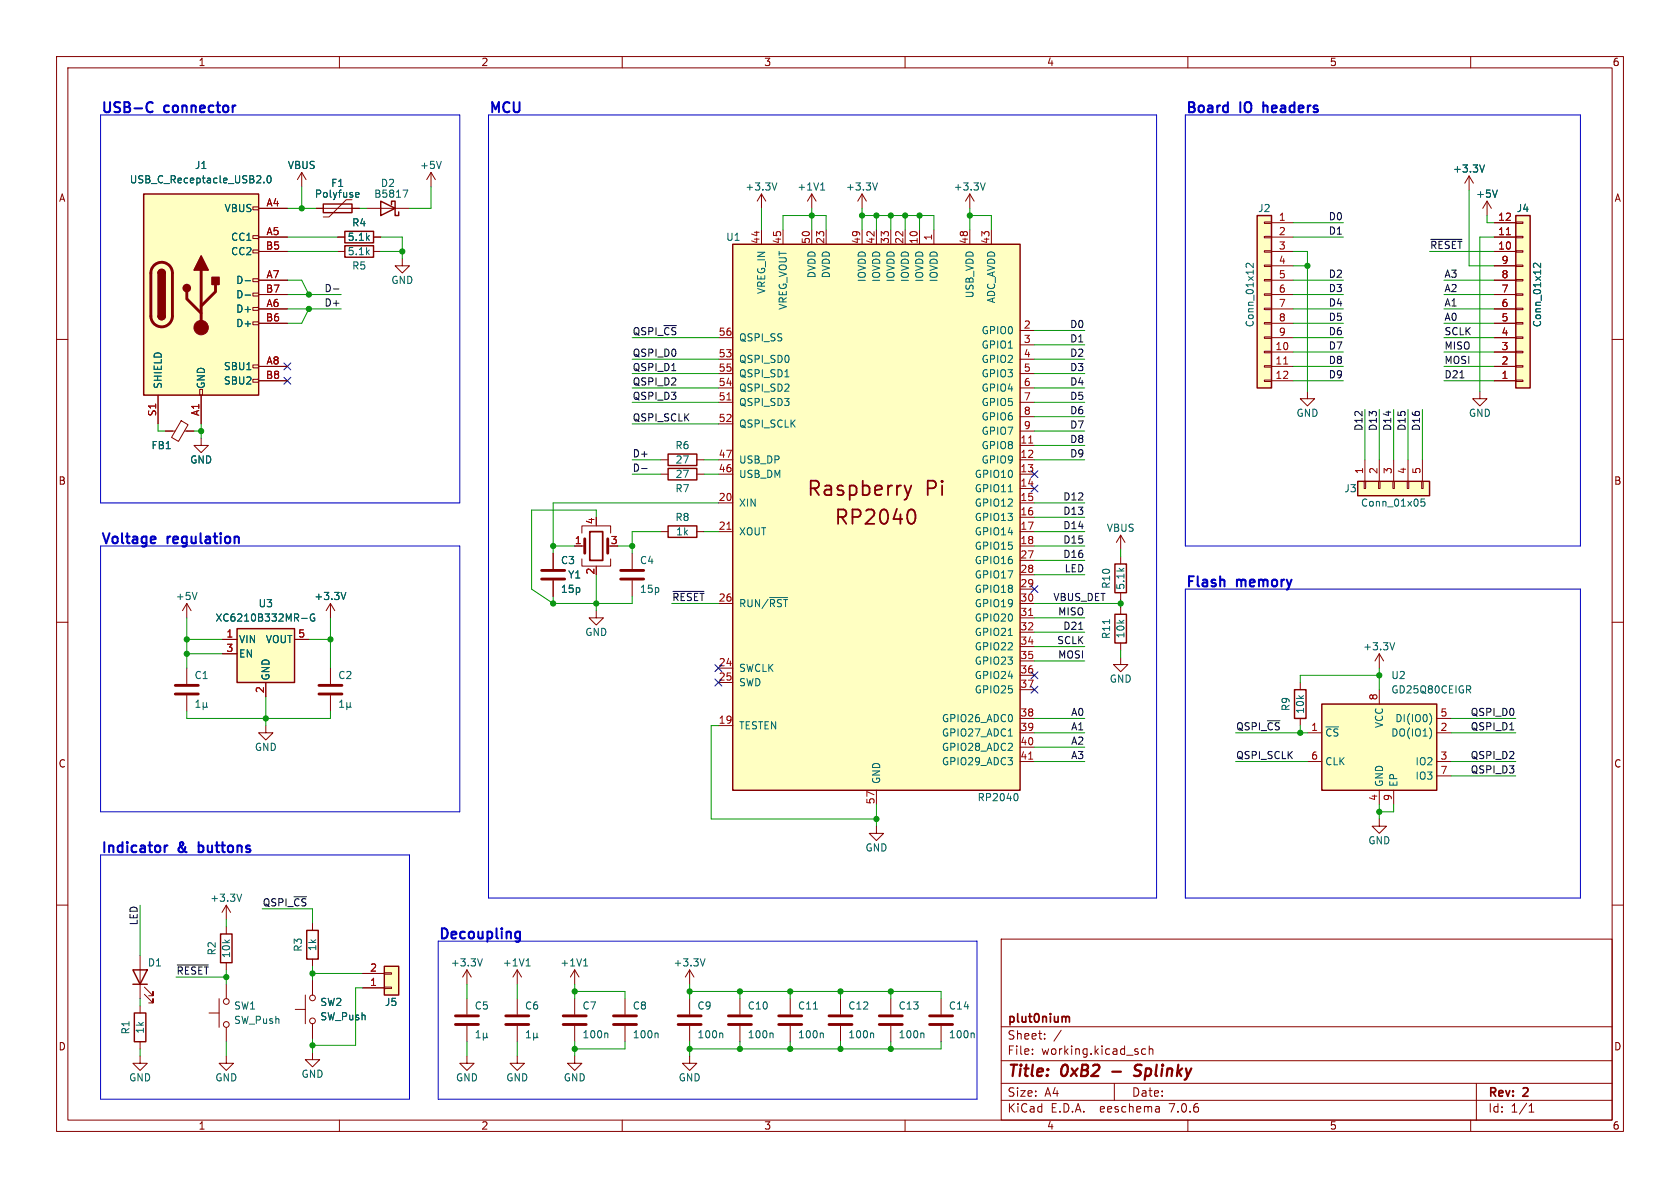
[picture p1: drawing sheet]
<svg xmlns="http://www.w3.org/2000/svg" width="297mm" height="210mm" viewBox="0 0 297 210" stroke-linecap="round" stroke-linejoin="round" font-family="sans-serif">
<defs><g id="words">
<g font-size="3.5" fill="#840000">
<text x="142.5" y="88.1">Raspberry</text>
<text x="163.6" y="88.1">Pi</text>
<text x="147.3" y="93.2">RP2040</text>
</g>
<g font-size="2.8" fill="#840000">
<text x="178" y="190.9">Title:</text>
<text x="187.7" y="190.9">0xB2</text>
<text x="202.2" y="190.9">Splinky</text>
</g>
<g font-size="2.5" fill="#0000c2">
<text x="17.8" y="20.1">USB-C</text>
<text x="29.2" y="20.1">connector</text>
<text x="86.4" y="20.1">MCU</text>
<text x="209.5" y="20.1">Board</text>
<text x="219.3" y="20.1">IO</text>
<text x="224.1" y="20.1">headers</text>
<text x="17.8" y="96.3">Voltage</text>
<text x="29.7" y="96.3">regulation</text>
<text x="209.5" y="103.9">Flash</text>
<text x="218.7" y="103.9">memory</text>
<text x="17.8" y="150.9">Indicator</text>
<text x="31.6" y="150.9">&amp;</text>
<text x="35.9" y="150.9">buttons</text>
<text x="77.5" y="166.1">Decoupling</text>
</g>
<g font-size="2.1" fill="#840000">
<text x="178" y="184">Sheet:</text>
<text x="178" y="181.2">plut0nium</text>
<text x="178" y="186.7">File:</text>
<text x="184.1" y="186.7">working.kicad_sch</text>
<text x="178" y="196.9">KiCad</text>
<text x="178" y="194.1">Size:</text>
<text x="184.7" y="194.1">A4</text>
<text x="185.7" y="196.9">E.D.A.</text>
<text x="194.6" y="196.9">eeschema</text>
<text x="200" y="194.1">Date:</text>
<text x="207" y="196.9">7.0.6</text>
<text x="263" y="194.3">Rev:</text>
<text x="263" y="196.9">Id:</text>
<text x="267.1" y="196.9">1/1</text>
<text x="269.4" y="194.3">2</text>
</g>
<g font-size="1.8" fill="#840000">
<text x="35" y="11.9">1</text>
<text x="85" y="11.9">2</text>
<text x="135" y="11.9">3</text>
<text x="185" y="11.9">4</text>
<text x="235" y="11.9">5</text>
<text x="285" y="11.9">6</text>
<text x="10.3" y="35.9">A</text>
<text x="285.3" y="35.9">A</text>
<text x="10.3" y="85.9">B</text>
<text x="285.3" y="85.9">B</text>
<text x="10.3" y="135.9">C</text>
<text x="285.3" y="135.9">C</text>
<text x="10.3" y="185.9">D</text>
<text x="285.3" y="185.9">D</text>
<text x="35" y="199.9">1</text>
<text x="85" y="199.9">2</text>
<text x="135" y="199.9">3</text>
<text x="185" y="199.9">4</text>
<text x="235" y="199.9">5</text>
<text x="285" y="199.9">6</text>
</g>
<g font-size="1.8" fill="#006464">
<text x="22.8" y="32.6">USB_C_Receptacle_USB2.0</text>
<text x="34.4" y="30.1">J1</text>
<text x="50.8" y="30.1">VBUS</text>
<text x="55.6" y="35.2">Polyfuse</text>
<text x="58.4" y="33.2">F1</text>
<text x="66.1" y="35.2">B5817</text>
<text x="67.2" y="33.2">D2</text>
<text x="74.2" y="30.1">+5V</text>
<text x="131.7" y="33.9">+3.3V</text>
<text x="140.9" y="33.9">+1V1</text>
<text x="149.5" y="33.9">+3.3V</text>
<text x="168.5" y="33.9">+3.3V</text>
<text x="256.8" y="30.7">+3.3V</text>
<text x="260.9" y="35.2">+5V</text>
<text x="39.6" y="37.7">VBUS</text>
<text x="62.2" y="40.2">R4</text>
<text x="222.3" y="37.7">J2</text>
<text x="268" y="37.7">J4</text>
<text x="40.8" y="42.8">CC1</text>
<text x="40.8" y="45.3">CC2</text>
<text x="61.4" y="42.8">5.1k</text>
<text x="61.4" y="45.3">5.1k</text>
<text x="62.2" y="47.9">R5</text>
<text x="128.3" y="42.8">U1</text>
<text x="41.7" y="50.4">D-</text>
<text x="41.7" y="52.9">D-</text>
<text x="69.1" y="50.4">GND</text>
<text x="135.5" y="52.1" transform="rotate(-90 135.5 52.1)">VREG_IN</text>
<text x="144.4" y="49.3" transform="rotate(-90 144.4 49.3)">DVDD</text>
<text x="146.9" y="49.3" transform="rotate(-90 146.9 49.3)">DVDD</text>
<text x="153.3" y="50" transform="rotate(-90 153.3 50)">IOVDD</text>
<text x="155.8" y="50" transform="rotate(-90 155.8 50)">IOVDD</text>
<text x="158.3" y="50" transform="rotate(-90 158.3 50)">IOVDD</text>
<text x="160.9" y="50" transform="rotate(-90 160.9 50)">IOVDD</text>
<text x="163.4" y="50" transform="rotate(-90 163.4 50)">IOVDD</text>
<text x="166" y="50" transform="rotate(-90 166 50)">IOVDD</text>
<text x="172.3" y="52.8" transform="rotate(-90 172.3 52.8)">USB_VDD</text>
<text x="176.1" y="53.7" transform="rotate(-90 176.1 53.7)">ADC_AVDD</text>
<text x="41.7" y="55.5">D+</text>
<text x="41.7" y="58">D+</text>
<text x="139.3" y="54.9" transform="rotate(-90 139.3 54.9)">VREG_VOUT</text>
<text x="173.4" y="59.3">GPIO0</text>
<text x="221.8" y="57.9" transform="rotate(-90 221.8 57.9)">Conn_01x12</text>
<text x="272.6" y="57.9" transform="rotate(-90 272.6 57.9)">Conn_01x12</text>
<text x="39.5" y="65.6">SBU1</text>
<text x="130.6" y="64.4">QSPI_SD0</text>
<text x="130.6" y="60.6">QSPI_SS</text>
<text x="173.4" y="61.8">GPIO1</text>
<text x="173.4" y="64.4">GPIO2</text>
<text x="28.8" y="68.8" transform="rotate(-90 28.8 68.8)">SHIELD</text>
<text x="36.4" y="68.8" transform="rotate(-90 36.4 68.8)">GND</text>
<text x="39.5" y="68.2">SBU2</text>
<text x="130.6" y="72">QSPI_SD3</text>
<text x="130.6" y="69.4">QSPI_SD2</text>
<text x="130.6" y="66.9">QSPI_SD1</text>
<text x="173.4" y="66.9">GPIO3</text>
<text x="173.4" y="69.4">GPIO4</text>
<text x="173.4" y="72">GPIO5</text>
<text x="130.6" y="75.8">QSPI_SCLK</text>
<text x="173.4" y="74.5">GPIO6</text>
<text x="173.4" y="77.1">GPIO7</text>
<text x="229.1" y="73.9">GND</text>
<text x="259.6" y="73.9">GND</text>
<text x="26.7" y="79.6">FB1</text>
<text x="33.5" y="82.1">GND</text>
<text x="119.3" y="79.6">R6</text>
<text x="119.3" y="82.1">27</text>
<text x="130.6" y="82.1">USB_DP</text>
<text x="173.4" y="79.6">GPIO8</text>
<text x="173.4" y="82.1">GPIO9</text>
<text x="119.3" y="87.2">R7</text>
<text x="119.3" y="84.7">27</text>
<text x="130.6" y="89.8">XIN</text>
<text x="130.6" y="84.7">USB_DM</text>
<text x="172.2" y="84.7">GPIO10</text>
<text x="172.2" y="87.2">GPIO11</text>
<text x="172.2" y="89.8">GPIO12</text>
<text x="237.6" y="87.2">J3</text>
<text x="240.5" y="89.8">Conn_01x05</text>
<text x="119.3" y="92.3">R8</text>
<text x="119.4" y="94.8">1k</text>
<text x="130.6" y="94.8">XOUT</text>
<text x="172.2" y="92.3">GPIO13</text>
<text x="172.2" y="94.8">GPIO14</text>
<text x="195.6" y="94.2">VBUS</text>
<text x="99.1" y="99.9">C3</text>
<text x="113" y="99.9">C4</text>
<text x="172.2" y="97.4">GPIO15</text>
<text x="172.2" y="99.9">GPIO16</text>
<text x="31" y="106.3">+5V</text>
<text x="45.6" y="107.5">U3</text>
<text x="55.5" y="106.3">+3.3V</text>
<text x="99.1" y="105">15p</text>
<text x="100.3" y="102.5">Y1</text>
<text x="113" y="105">15p</text>
<text x="130.6" y="107.5">RUN/~{RST}</text>
<text x="172.2" y="102.5">GPIO17</text>
<text x="172.2" y="105">GPIO18</text>
<text x="172.2" y="107.5">GPIO19</text>
<text x="196.4" y="104.2" transform="rotate(-90 196.4 104.2)">R10</text>
<text x="199" y="104.4" transform="rotate(-90 199 104.4)">5.1k</text>
<text x="38" y="110.1">XC6210B332MR-G</text>
<text x="42.2" y="113.9">VIN</text>
<text x="46.9" y="113.9">VOUT</text>
<text x="103.4" y="112.6">GND</text>
<text x="172.2" y="110.1">GPIO20</text>
<text x="172.2" y="112.6">GPIO21</text>
<text x="196.4" y="113.1" transform="rotate(-90 196.4 113.1)">R11</text>
<text x="199" y="113" transform="rotate(-90 199 113)">10k</text>
<text x="42.2" y="116.4">EN</text>
<text x="130.6" y="119">SWCLK</text>
<text x="172.2" y="115.2">GPIO22</text>
<text x="172.2" y="117.7">GPIO23</text>
<text x="240.9" y="115.2">+3.3V</text>
<text x="34.3" y="120.2">C1</text>
<text x="47.9" y="120.4" transform="rotate(-90 47.9 120.4)">GND</text>
<text x="59.7" y="120.2">C2</text>
<text x="130.6" y="121.5">SWD</text>
<text x="172.2" y="120.2">GPIO24</text>
<text x="172.2" y="122.8">GPIO25</text>
<text x="196.1" y="120.9">GND</text>
<text x="228.2" y="125.8" transform="rotate(-90 228.2 125.8)">R9</text>
<text x="245.9" y="120.2">U2</text>
<text x="245.9" y="122.8">GD25Q80CEIGR</text>
<text x="130.6" y="129.1">TESTEN</text>
<text x="166.4" y="127.9">GPIO26_ADC0</text>
<text x="166.4" y="130.4">GPIO27_ADC1</text>
<text x="230.7" y="126.3" transform="rotate(-90 230.7 126.3)">10k</text>
<text x="234.2" y="130.4">~{CS}</text>
<text x="244.7" y="128.8" transform="rotate(-90 244.7 128.8)">VCC</text>
<text x="245.9" y="130.4">DO(IO1)</text>
<text x="246.6" y="127.9">DI(IO0)</text>
<text x="45" y="132.9">GND</text>
<text x="166.4" y="132.9">GPIO28_ADC2</text>
<text x="166.4" y="135.5">GPIO29_ADC3</text>
<text x="234.2" y="135.5">CLK</text>
<text x="250.1" y="135.5">IO2</text>
<text x="155.8" y="138.7" transform="rotate(-90 155.8 138.7)">GND</text>
<text x="172.7" y="141.8">RP2040</text>
<text x="244.7" y="139.2" transform="rotate(-90 244.7 139.2)">GND</text>
<text x="247.2" y="139.2" transform="rotate(-90 247.2 139.2)">EP</text>
<text x="250.1" y="138">IO3</text>
<text x="241.8" y="149.5">GND</text>
<text x="152.9" y="150.7">GND</text>
<text x="37.1" y="159.6">+3.3V</text>
<text x="26" y="171">D1</text>
<text x="38.3" y="169" transform="rotate(-90 38.3 169)">R2</text>
<text x="40.9" y="169.5" transform="rotate(-90 40.9 169.5)">10k</text>
<text x="53.6" y="168.3" transform="rotate(-90 53.6 168.3)">R3</text>
<text x="56.1" y="168.2" transform="rotate(-90 56.1 168.2)">1k</text>
<text x="79.6" y="171">+3.3V</text>
<text x="88.8" y="171">+1V1</text>
<text x="99" y="171">+1V1</text>
<text x="119" y="171">+3.3V</text>
<text x="41.3" y="178.7">SW1</text>
<text x="56.5" y="178">SW2</text>
<text x="68" y="178">J5</text>
<text x="83.8" y="178.7">C5</text>
<text x="92.7" y="178.7">C6</text>
<text x="102.9" y="178.7">C7</text>
<text x="111.8" y="178.7">C8</text>
<text x="123.2" y="178.7">C9</text>
<text x="132.1" y="178.7">C10</text>
<text x="141" y="178.7">C11</text>
<text x="149.9" y="178.7">C12</text>
<text x="158.8" y="178.7">C13</text>
<text x="167.6" y="178.7">C14</text>
<text x="23.1" y="183" transform="rotate(-90 23.1 183)">R1</text>
<text x="25.6" y="182.8" transform="rotate(-90 25.6 182.8)">1k</text>
<text x="41.3" y="181.2">SW_Push</text>
<text x="56.5" y="180.6">SW_Push</text>
<text x="102.9" y="183.7">100n</text>
<text x="111.8" y="183.7">100n</text>
<text x="123.2" y="183.7">100n</text>
<text x="132.1" y="183.7">100n</text>
<text x="141" y="183.7">100n</text>
<text x="149.9" y="183.7">100n</text>
<text x="158.8" y="183.7">100n</text>
<text x="167.6" y="183.7">100n</text>
<text x="22.7" y="191.4">GND</text>
<text x="38" y="191.4">GND</text>
<text x="53.2" y="190.7">GND</text>
<text x="80.5" y="191.4">GND</text>
<text x="89.4" y="191.4">GND</text>
<text x="99.6" y="191.4">GND</text>
<text x="119.9" y="191.4">GND</text>
</g>
<g font-size="1.8" fill="#a90000">
<text x="47" y="36.6">A4</text>
<text x="47" y="41.7">A5</text>
<text x="226" y="39.1">1</text>
<text x="226" y="41.7">2</text>
<text x="264.8" y="41.7">11</text>
<text x="264.8" y="39.1">12</text>
<text x="46.9" y="44.2">B5</text>
<text x="134.4" y="43.2" transform="rotate(-90 134.4 43.2)">44</text>
<text x="138.2" y="43.2" transform="rotate(-90 138.2 43.2)">45</text>
<text x="143.3" y="43.2" transform="rotate(-90 143.3 43.2)">50</text>
<text x="145.8" y="43.2" transform="rotate(-90 145.8 43.2)">23</text>
<text x="152.1" y="43.2" transform="rotate(-90 152.1 43.2)">49</text>
<text x="154.7" y="43.2" transform="rotate(-90 154.7 43.2)">42</text>
<text x="157.2" y="43.2" transform="rotate(-90 157.2 43.2)">33</text>
<text x="159.8" y="43.2" transform="rotate(-90 159.8 43.2)">22</text>
<text x="162.3" y="43.2" transform="rotate(-90 162.3 43.2)">10</text>
<text x="164.8" y="42.6" transform="rotate(-90 164.8 42.6)">1</text>
<text x="171.2" y="43.2" transform="rotate(-90 171.2 43.2)">48</text>
<text x="175" y="43.2" transform="rotate(-90 175 43.2)">43</text>
<text x="226" y="44.2">3</text>
<text x="226" y="46.7">4</text>
<text x="264.8" y="44.2">10</text>
<text x="265.4" y="46.7">9</text>
<text x="46.9" y="51.8">B7</text>
<text x="47" y="49.3">A7</text>
<text x="226" y="49.3">5</text>
<text x="226" y="51.8">6</text>
<text x="265.4" y="51.8">7</text>
<text x="265.4" y="49.3">8</text>
<text x="46.9" y="56.9">B6</text>
<text x="47" y="54.4">A6</text>
<text x="127" y="59.4">56</text>
<text x="180.9" y="58.2">2</text>
<text x="226" y="54.4">7</text>
<text x="226" y="56.9">8</text>
<text x="226" y="59.4">9</text>
<text x="265.4" y="59.4">4</text>
<text x="265.4" y="56.9">5</text>
<text x="265.4" y="54.4">6</text>
<text x="47" y="64.5">A8</text>
<text x="127" y="63.2">53</text>
<text x="127" y="65.8">55</text>
<text x="180.9" y="60.7">3</text>
<text x="180.9" y="63.2">4</text>
<text x="180.9" y="65.8">5</text>
<text x="225.4" y="62">10</text>
<text x="225.4" y="64.5">11</text>
<text x="265.4" y="64.5">2</text>
<text x="265.4" y="62">3</text>
<text x="46.9" y="67.1">B8</text>
<text x="127" y="70.9">51</text>
<text x="127" y="68.3">54</text>
<text x="180.9" y="68.3">6</text>
<text x="180.9" y="70.9">7</text>
<text x="225.4" y="67.1">12</text>
<text x="265.4" y="67.1">1</text>
<text x="27.7" y="73.7" transform="rotate(-90 27.7 73.7)">S1</text>
<text x="35.3" y="73.6" transform="rotate(-90 35.3 73.6)">A1</text>
<text x="127" y="74.7">52</text>
<text x="180.9" y="73.4">8</text>
<text x="180.9" y="75.9">9</text>
<text x="127" y="83.6">46</text>
<text x="127" y="81">47</text>
<text x="180.3" y="78.5">11</text>
<text x="180.3" y="81">12</text>
<text x="180.3" y="83.6">13</text>
<text x="241" y="83.9" transform="rotate(-90 241 83.9)">1</text>
<text x="243.6" y="83.9" transform="rotate(-90 243.6 83.9)">2</text>
<text x="246.1" y="83.9" transform="rotate(-90 246.1 83.9)">3</text>
<text x="248.7" y="83.9" transform="rotate(-90 248.7 83.9)">4</text>
<text x="251.2" y="83.9" transform="rotate(-90 251.2 83.9)">5</text>
<text x="127" y="88.6">20</text>
<text x="180.3" y="86.1">14</text>
<text x="180.3" y="88.6">15</text>
<text x="105.2" y="92.8" transform="rotate(-90 105.2 92.8)">4</text>
<text x="127" y="93.7">21</text>
<text x="180.3" y="91.2">16</text>
<text x="180.3" y="93.7">17</text>
<text x="101.5" y="96.3">1</text>
<text x="105.2" y="101.7" transform="rotate(-90 105.2 101.7)">2</text>
<text x="107.9" y="96.3">3</text>
<text x="180.3" y="96.3">18</text>
<text x="180.3" y="98.8">27</text>
<text x="180.3" y="101.3">28</text>
<text x="180.3" y="103.9">29</text>
<text x="180.3" y="106.4">30</text>
<text x="39.9" y="112.8">1</text>
<text x="52.6" y="112.8">5</text>
<text x="180.3" y="109">31</text>
<text x="180.3" y="111.5">32</text>
<text x="39.9" y="115.3">3</text>
<text x="127" y="117.9">24</text>
<text x="180.3" y="114">34</text>
<text x="180.3" y="116.6">35</text>
<text x="180.3" y="119.1">36</text>
<text x="46.7" y="122.6" transform="rotate(-90 46.7 122.6)">2</text>
<text x="127" y="120.4">25</text>
<text x="180.3" y="121.7">37</text>
<text x="243.6" y="123.9" transform="rotate(-90 243.6 123.9)">8</text>
<text x="127" y="128">19</text>
<text x="180.3" y="126.7">38</text>
<text x="180.3" y="129.3">39</text>
<text x="180.3" y="131.8">40</text>
<text x="231.7" y="129.3">1</text>
<text x="254.6" y="129.3">2</text>
<text x="254.6" y="126.7">5</text>
<text x="180.3" y="134.4">41</text>
<text x="231.7" y="134.4">6</text>
<text x="254.6" y="134.4">3</text>
<text x="254.6" y="136.9">7</text>
<text x="154.7" y="142.3" transform="rotate(-90 154.7 142.3)">57</text>
<text x="243.6" y="141.7" transform="rotate(-90 243.6 141.7)">4</text>
<text x="246.1" y="141.7" transform="rotate(-90 246.1 141.7)">9</text>
<text x="65.3" y="171.8">2</text>
<text x="65.3" y="174.4">1</text>
</g>
<g font-size="1.8" fill="#0f0f0f">
<text x="234.8" y="41.6">D1</text>
<text x="234.8" y="39">D0</text>
<text x="252.7" y="44.1">~{RESET}</text>
<text x="57.3" y="51.7">D-</text>
<text x="234.8" y="49.2">D2</text>
<text x="234.8" y="51.7">D3</text>
<text x="255.3" y="49.2">A3</text>
<text x="255.3" y="51.7">A2</text>
<text x="57.3" y="54.3">D+</text>
<text x="111.8" y="59.3">QSPI_~{CS}</text>
<text x="189.1" y="58.1">D0</text>
<text x="234.8" y="59.3">D6</text>
<text x="234.8" y="54.3">D4</text>
<text x="234.8" y="56.8">D5</text>
<text x="255.3" y="59.3">SCLK</text>
<text x="255.3" y="54.3">A1</text>
<text x="255.3" y="56.8">A0</text>
<text x="111.8" y="65.7">QSPI_D1</text>
<text x="111.8" y="63.2">QSPI_D0</text>
<text x="189.1" y="63.2">D2</text>
<text x="189.1" y="65.7">D3</text>
<text x="189.1" y="60.6">D1</text>
<text x="234.8" y="61.9">D7</text>
<text x="234.8" y="64.4">D8</text>
<text x="255.3" y="64.4">MOSI</text>
<text x="255.3" y="61.9">MISO</text>
<text x="111.8" y="70.8">QSPI_D3</text>
<text x="111.8" y="68.2">QSPI_D2</text>
<text x="189.1" y="70.8">D5</text>
<text x="189.1" y="68.2">D4</text>
<text x="234.8" y="67">D9</text>
<text x="255.3" y="67">D21</text>
<text x="111.8" y="74.6">QSPI_SCLK</text>
<text x="189.1" y="75.9">D7</text>
<text x="189.1" y="73.3">D6</text>
<text x="241" y="76.3" transform="rotate(-90 241 76.3)">D12</text>
<text x="243.5" y="76.3" transform="rotate(-90 243.5 76.3)">D13</text>
<text x="246" y="76.3" transform="rotate(-90 246 76.3)">D14</text>
<text x="248.6" y="76.3" transform="rotate(-90 248.6 76.3)">D15</text>
<text x="251.1" y="76.3" transform="rotate(-90 251.1 76.3)">D16</text>
<text x="111.8" y="80.9">D+</text>
<text x="111.8" y="83.5">D-</text>
<text x="189.1" y="80.9">D9</text>
<text x="189.1" y="78.4">D8</text>
<text x="187.9" y="88.6">D12</text>
<text x="187.9" y="91.1">D13</text>
<text x="187.9" y="93.6">D14</text>
<text x="187.9" y="98.7">D16</text>
<text x="187.9" y="96.2">D15</text>
<text x="188.1" y="101.3">LED</text>
<text x="118.7" y="106.3">~{RESET}26</text>
<text x="186.1" y="106.3">VBUS_DET</text>
<text x="186.8" y="114">SCLK</text>
<text x="187" y="108.9">MISO</text>
<text x="187.9" y="111.4">D21</text>
<text x="187" y="116.5">MOSI</text>
<text x="189.3" y="126.7">A0</text>
<text x="189.3" y="129.2">A1</text>
<text x="189.3" y="131.7">A2</text>
<text x="218.4" y="129.2">QSPI_~{CS}</text>
<text x="259.9" y="129.2">QSPI_D1</text>
<text x="259.9" y="126.7">QSPI_D0</text>
<text x="189.3" y="134.3">A3</text>
<text x="218.4" y="134.3">QSPI_SCLK</text>
<text x="259.9" y="134.3">QSPI_D2</text>
<text x="259.9" y="136.8">QSPI_D3</text>
<text x="46.4" y="160.3">QSPI_~{CS}</text>
<text x="24.4" y="163.7" transform="rotate(-90 24.4 163.7)">LED</text>
<text x="31.1" y="172.4">~{RESET}</text>
</g>
</g></defs>
<g fill="none" stroke="#840000" stroke-width=".18">
<path d="M10 10h277v190h-277zM12 12h273v186h-273zM60 10v2M110 10v2M160 10v2M210 10v2M260 10v2M44.7 36.6h1v.5h-1zM45.7 36.8h5.1M53.3 30.5l-.7 1.3M53.3 30.5v2.5M53.3 30.5l.8 1.3"/>
<path d="M55.9 36.8h7.6M62.2 35.3h-1l-3 3.1h-1.1M64.8 36.8h7.6M76.2 30.5l-.8 1.3M76.2 30.5v2.5M76.2 30.5l.8 1.3M134.6 34.3l-.7 1.3M134.6 34.3v2.5M134.6 34.3l.8 1.3M143.5 34.3v2.5M143.5 34.3l-.8 1.3M143.5 34.3l.8 1.3"/>
<path d="M152.4 34.3v2.5M152.4 34.3l-.8 1.3M152.4 34.3l.8 1.3M171.4 34.3v2.5M171.4 34.3l-.7 1.3M171.4 34.3l.8 1.3M223.5 39.2h1.3v.3h-1.3zM224.8 39.4h3.8M259.7 31.1l-.7 1.3M259.7 31.1v2.6M259.7 31.1l.8 1.3M262.9 35.6l-.8 1.2"/>
<path d="M262.9 35.6v2.5M262.9 35.6l.8 1.2M264.2 39.4h3.8M268 39.2h1.2v.3h-1.2zM10 60h2M44.7 56.9h1v.5h-1zM44.7 54.4h1v.5h-1zM44.7 51.8h1v.5h-1zM44.7 49.3h1v.5h-1zM44.7 44.2h1v.5h-1zM44.7 41.7h1v.5h-1zM45.7 41.9h5.1"/>
<path d="M45.7 54.6h5.1M45.7 49.5h5.1M45.7 44.5h5.1M45.7 57.2h5.1M45.7 52.1h5.1M59.7 41.9h1.3M59.7 44.5h1.3M66 41.9h1.3M66 44.5h1.3M71.1 45.7v1.3h1.3l-1.3 1.3-1.3-1.3h1.3M127 59.7h2.5M134.6 40.6v2.6"/>
<path d="M138.4 40.6v2.6M143.5 40.6v2.6M146 40.6v2.6M152.4 40.6v2.6M154.9 40.6v2.6M157.5 40.6v2.6M160 40.6v2.6M162.6 40.6v2.6M165.1 40.6v2.6M171.4 40.6v2.6M175.3 40.6v2.6M180.3 58.4h2.6"/>
<path d="M223.5 59.6h1.3v.2h-1.3zM223.5 57h1.3v.3h-1.3zM223.5 54.5h1.3v.2h-1.3zM223.5 51.9h1.3v.3h-1.3zM223.5 49.4h1.3v.3h-1.3zM223.5 46.9h1.3v.2h-1.3zM223.5 44.3h1.3v.3h-1.3zM223.5 41.8h1.3v.2h-1.3zM224.8 41.9h3.8M224.8 54.6h3.8M224.8 49.5h3.8M224.8 44.5h3.8"/>
<path d="M224.8 57.2h3.8M224.8 52.1h3.8M224.8 47h3.8M224.8 59.7h3.8M264.2 41.9h3.8M264.2 54.6h3.8M264.2 49.5h3.8M264.2 44.5h3.8M264.2 57.2h3.8M264.2 52.1h3.8M264.2 47h3.8M264.2 59.7h3.8"/>
<path d="M268 41.8h1.2v.2h-1.2zM268 44.3h1.2v.3h-1.2zM268 46.9h1.2v.2h-1.2zM268 49.4h1.2v.3h-1.2zM268 51.9h1.2v.3h-1.2zM268 54.5h1.2v.2h-1.2zM268 57h1.2v.3h-1.2zM268 59.6h1.2v.2h-1.2zM285 60h2M27.9 69.9v5M29.2 76.2h1.8M32 74.4l1.2 .7-1.7 2.9-1.2-.7z"/>
<path d="M32.6 76.2h1.7M35.3 68.8h.5v1.1h-.5zM35.6 77.5v1.2h1.2l-1.2 1.3-1.3-1.3h1.3M35.6 69.9v5M44.7 67.1h1v.5h-1zM44.7 64.5h1v.5h-1zM45.7 64.8h5.1M45.7 67.3h5.1M127 63.5h2.5M127 66h2.5M127 71.1h2.5M127 74.9h2.5"/>
<path d="M127 68.6h2.5M180.3 76.2h2.6M180.3 78.7h2.6M180.3 61h2.6M180.3 63.5h2.6M180.3 66h2.6M180.3 71.1h2.6M180.3 68.6h2.6M180.3 73.7h2.6M223.5 67.2h1.3v.2h-1.3zM223.5 64.6h1.3v.3h-1.3zM223.5 62.1h1.3v.3h-1.3z"/>
<path d="M224.8 64.8h3.8M224.8 67.3h3.8M224.8 62.2h3.8M231.1 69.2v1.3h1.3l-1.3 1.3-1.2-1.3h1.2M261.6 69.2v1.3h1.3l-1.3 1.3-1.3-1.3h1.3M264.2 64.8h3.8M264.2 67.3h3.8M264.2 62.2h3.8M268 62.1h1.2v.3h-1.2zM268 64.6h1.2v.3h-1.2zM268 67.2h1.2v.2h-1.2zM97.8 97.8v2.8"/>
<path d="M101.6 96.5h1.8M102.9 94.2v-1.2h5v1.2M102.9 98.8v1.3h5v-1.3M111.8 97.8v2.8M116.8 81.3h1.3M116.8 83.8h1.3M116.8 94h1.3M123.2 81.3h1.3M123.2 83.8h1.3M123.2 94h1.3M127 81.3h2.5M127 83.8h2.5"/>
<path d="M127 94h2.5M127 88.9h2.5M180.3 81.3h2.6M180.3 83.8h2.6M180.3 94h2.6M180.3 96.5h2.6M180.3 86.4h2.6M180.3 88.9h2.6M180.3 91.4h2.6M180.3 99.1h2.6M198.1 94.6l-.7 1.3M198.1 94.6v2.6"/>
<path d="M198.1 98.4v1.3M198.1 94.6l.8 1.3M241.2 85.1h.2v1.3h-.2zM241.3 81.3v3.8M243.7 85.1h.3v1.3h-.3zM243.8 81.3v3.8M246.3 85.1h.2v1.3h-.2zM246.4 81.3v3.8M248.8 85.1h.2v1.3h-.2zM248.9 81.3v3.8M251.3 85.1h.3v1.3h-.3zM251.5 81.3v3.8"/>
<path d="M10 110h2M33 106.7v2.5M33 118.1v2.8M33 106.7l-.7 1.3M33 106.7l.8 1.3M39.4 113h2.5M39.4 115.6h2.5M52.1 113h2.5M58.4 106.7l-.7 1.3M58.4 106.7v2.5M58.4 118.1v2.8M58.4 106.7l.8 1.3"/>
<path d="M97.8 102.6v2.8M105.4 108v1.2h1.3l-1.3 1.3-1.3-1.3h1.3M105.4 100.1v.2M111.8 102.6v2.8M127 118.1h2.5M127 106.7h2.5M180.3 106.7h2.6M180.3 101.6h2.6M180.3 104.1h2.6M180.3 109.2h2.6M180.3 111.8h2.6M180.3 114.3h2.6"/>
<path d="M180.3 116.8h2.6M180.3 119.4h2.6M198.1 116.2v1.3h1.3l-1.3 1.2-1.3-1.2h1.3M198.1 104.8v1.2M198.1 107.3v1.3M198.1 113.7v1.2M243.8 115.6v2.5M243.8 115.6l-.7 1.2M243.8 115.6l.8 1.2M285 110h2M33 122.9v2.8M47 128.3v1.2h1.3l-1.3 1.3-1.3-1.3h1.3"/>
<path d="M47 120.7v2.5M58.4 122.9v2.8M127 128.3h2.5M127 120.7h2.5M154.9 139.7v2.5M180.3 129.5h2.6M180.3 134.6h2.6M180.3 127h2.6M180.3 121.9h2.6M180.3 132.1h2.6M229.9 120.7v1.2M229.9 127v1.3"/>
<path d="M231.1 129.5h2.6M231.1 134.6h2.6M243.8 121.9v2.6M243.8 139.7v2.5M246.4 139.7v2.5M254 129.5h2.5M254 134.6h2.5M254 127h2.5M254 137.2h2.5M10 160h2M154.9 146.1v1.2h1.3l-1.3 1.3-1.2-1.3h1.2M243.8 144.8v1.3h1.3l-1.3 1.2-1.2-1.2h1.2"/>
<path d="M285 160h2M24.8 168.9v7.6M24.8 177.8v1.3M25.5 175.8l1.6 1.5v-.8v.8h-.8M25.5 174.5l1.6 1.5v-.7v.7h-.8M37 179.1h1.7M38.7 176.5v5.1M40 160l-.8 1.3M40 160v2.6M40 163.8v1.3M40 170.2v1.3M40 174v2.5"/>
<path d="M40 160l.8 1.3M52.2 178.4h1.8M54 175.9v5.1M55.2 163.2v1.3M55.2 169.5v1.3M55.2 173.4v2.5M64.1 174.6h3.8M64.1 172.1h3.8M67.9 172h1.3v.2h-1.3zM67.9 174.5h1.3v.3h-1.3zM82.5 171.5l-.7 1.2M82.5 171.5v2.5"/>
<path d="M82.5 176.5v2.8M82.5 171.5l.8 1.2M91.4 171.5v2.5M91.4 176.5v2.8M91.4 171.5l-.7 1.2M91.4 171.5l.8 1.2M101.6 171.5l-.8 1.2M101.6 171.5v2.5M101.6 176.5v2.8M101.6 171.5l.8 1.2M110.5 176.5v2.8M121.9 171.5l-.7 1.2"/>
<path d="M121.9 171.5v2.5M121.9 176.5v2.8M121.9 171.5l.8 1.2M130.8 176.5v2.8M139.7 176.5v2.8M148.6 176.5v2.8M157.5 176.5v2.8M166.4 176.5v2.8M177 166h108v32h-108zM24.8 186.7v1.3h1.2l-1.2 1.2-1.3-1.2h1.3M24.8 184.2v1.2M40 186.7v1.3h1.3l-1.3 1.2-1.3-1.2h1.3"/>
<path d="M40 181.6v2.6M55.2 186.1v1.2h1.3l-1.3 1.3-1.2-1.3h1.2M55.2 181v2.5M60 198v2M82.5 186.7v1.3h1.3l-1.3 1.2-1.2-1.2h1.2M82.5 181.4v2.8M91.4 186.7v1.3h1.3l-1.3 1.2-1.2-1.2h1.2M91.4 181.4v2.8M101.6 186.7v1.3h1.3l-1.3 1.2-1.3-1.2h1.3M101.6 181.4v2.8M110 198v2M110.5 181.4v2.8"/>
<path d="M121.9 186.7v1.3h1.3l-1.3 1.2-1.3-1.2h1.3M121.9 181.4v2.8M130.8 181.4v2.8M139.7 181.4v2.8M148.6 181.4v2.8M157.5 181.4v2.8M160 198v2M166.4 181.4v2.8M177 194.5h108M177 191.5h108M177 187.5h108M177 181.5h108"/>
<path d="M182.5 186.3v.1M182.5 185.5v.1M184.7 183.6v.1M184.7 182.8v.1M187.6 182.1l-1.3 2M197 191.5v3M202.5 185.5l-.4-.1-.3 .3v.4l.2 .2h.5M203.2 185.5l.2-.1 .3 .1 .1 .9M203.2 184.9v1.5M204.9 195.7l.1 .9M205 196.5l-.2 .1M205 196h-.2"/>
<path d="M210 198v2M260 198v2M261 191.5v6.5M270.3 196.6h.9M270.3 195.5l.4-.4v1.5"/>
<circle cx="40" cy="177" r=".51"/>
<circle cx="55.2" cy="176.4" r=".51"/>
<circle cx="40" cy="181.1" r=".51"/>
<circle cx="55.2" cy="180.5" r=".51"/>
</g>
<path d="M196.6 189.4h1.6M201.5 190a.85 .85 0 0 1-1 .1M201.6 188.2l-.7 .1a.46 .46 0 0 0-.3 .5 .46 .46 0 0 0 .4 .4l.5 .2" fill="none" stroke="#840000" stroke-width=".4"/>
<path d="M104.3 94h2.3v5.1h-2.3zM188.5 179.8h.5l.1 .9" fill="none" stroke="#840000" stroke-width=".3"/>
<g fill="none" stroke="#006464" stroke-width=".18">
<path d="M46.7 32.2v.1M47.3 31.2l.2-.1a.68 .68 0 0 1 .4 .6 .68 .68 0 0 1-.4 .6l-.2-.1-.1-.4zM62.9 34.7l.1 .2 .4-.1M62.9 34.2l.1-.2h.3l.2 .2v.1l-.6 .1M71.2 33.6h.9l-.6 1.3M78 28.5l-.4 1.3M137.3 32.3l-.4 1.3M145.1 33.6h.7M145.2 32.6l.2-.3v1.3M155.1 32.3l-.4 1.3M174.2 32.3l-.5 1.3M262.4 29.2l-.4 1.2"/>
<path d="M264.7 33.6l-.4 1.3M43.3 49.6h1M43.3 52.2h1M221.6 46.5v.8l-.9-.8-.4 .3 .1 .5M272.4 46.5v.8l-.9-.8-.4 .3 .1 .5M138.8 66.6h.7M178.3 86.9h.7M251.9 88.2h-.7v.6l.2-.1 .4 .1 .1 .1v.5l-.2 .1-.5-.1M34.8 104.7l-.4 1.3M53.3 109.3h1M55.6 108.6a.59 .59 0 0 0-.8 .6 .59 .59 0 0 0 .8 .5v-.4h-.2M61.1 104.7l-.4 1.3"/>
<path d="M136 105.6h3.2M178.3 112.3h.7M196.2 109.5v.7M246.6 113.6l-.5 1.3M34.6 125h.8M34.6 124.1l.4-.3v1.2M35.9 124.9l.2 .1h.2l.2-.1M35.9 124.2v1.3M36.5 124.9l.2 .1M36.5 124.2v.7M60 125h.8M60 124.1l.4-.3v1.2"/>
<path d="M61.3 124.9l.2 .1h.2l.2-.1M61.3 124.2v1.3M61.9 124.9l.2 .1M61.9 124.2v.7M178.3 130.1h.7M252.8 126.2a1.49 1.49 0 0 1 0 1.8M253 129.2v.9M259.6 121.9l.4 .6M259.9 121.4v.4M42.7 158.1l-.4 1.2M179.7 140.3a.79 .79 0 0 1 0 1.2M85.3 169.5l-.5 1.3"/>
<path d="M93 170.8h.7M93.1 169.8l.3-.3v1.3M103.2 170.8h.7M103.3 169.8l.2-.3v1.3M124.6 169.5l-.4 1.3M143.8 178.4h.7M84.2 183.5h.7M84.2 182.6l.3-.4v1.3M85.4 183.3l.2 .2h.3l.1-.2M85.4 182.6v1.3M86 183.3l.2 .2M86 182.6v.7"/>
<path d="M93.1 183.5h.7M93.1 182.6l.3-.4v1.3M94.3 183.3l.2 .2h.3l.1-.2M94.3 182.6v1.3M94.9 183.3l.2 .2M94.9 182.6v.7M107.3 182.6l.2 .2v.7M116.2 182.6l.1 .2v.7M127.6 182.6l.2 .2v.7M136.5 182.6l.2 .2v.7M145.4 182.6l.2 .2v.7M154.3 182.6l.1 .2v.7"/>
<path d="M163.2 182.6l.1 .2v.7M172 182.6l.2 .2v.7"/>
</g>
<g fill="none" stroke="#840000" stroke-width=".51">
<path d="M27.2 46.9a1.9 1.9 0 0 1 2.1-.4 1.9 1.9 0 0 1 1.2 1.8v7.6a1.91 1.91 0 0 1-1.9 1.9 1.91 1.91 0 0 1-1.9-1.9v-7.8l.2-.6zM33 51.6v1.2l2.6 2.6M35.6 47.8v10.1M38.1 50.3v1.3l-2.5 2.5M103.4 95.3v2.5M107.4 95.3v2.5M95.8 102.4h4M95.8 100.8h4M109.7 102.4h4.1M109.7 100.8h4.1M31 122.7h4.1M31 121.2h4.1"/>
<path d="M56.4 122.7h4.1M56.4 121.2h4.1M80.5 179.6h4.1M89.4 179.6h4.1M99.6 179.6h4M108.5 179.6h4M119.9 179.6h4.1M128.8 179.6h4M137.7 179.6h4M146.6 179.6h4M155.4 179.6h4.1M164.3 179.6h4.1"/>
<path d="M80.5 181.1h4.1M89.4 181.1h4.1M99.6 181.1h4M108.5 181.1h4M119.9 181.1h4.1M128.8 181.1h4M137.7 181.1h4M146.6 181.1h4M155.4 181.1h4.1M164.3 181.1h4.1"/>
</g>
<g fill="#ffffc2" stroke="#ffffc2" stroke-width=".18">
<path d="M41.9 111.1h10.2v9.6h-10.2z"/>
<path d="M233.7 124.5h20.3v15.2h-20.3z"/>
<path d="M25.4 34.3h20.3v35.6h-20.3z"/>
<path d="M240 85.1h12.7v2.5h-12.7z"/>
<path d="M67.9 170.8h2.6v5.1h-2.6z"/>
<path d="M222.2 38.1h2.6v30.5h-2.6z"/>
<path d="M268 38.1h2.5v30.5h-2.5z"/>
<path d="M129.5 43.2h50.8v96.5h-50.8z"/>
</g>
<g fill="none" stroke="#840000" stroke-width=".25">
<path d="M25.4 34.3h20.3v35.6h-20.3zM57.1 36.1h5.1v1.5h-5.1zM67.3 35.6l2.5 1.2-2.5 1.3zM69.2 36.2v-.6h.6v2.5h.7v-.6M222.2 38.1h2.6v30.5h-2.6zM268 38.1h2.5v30.5h-2.5zM27.9 55.9a.64 .64 0 0 0 .7 .6 .64 .64 0 0 0 .6-.6M27.9 48.3a.64 .64 0 0 1 .7-.7 .64 .64 0 0 1 .6 .7M61 40.9h5v2h-5zM61 43.4h5v2.1h-5zM129.5 43.2h50.8v96.5h-50.8zM118.1 80.3h5.1v2h-5.1z"/>
<path d="M118.1 82.8h5.1v2h-5.1zM118.1 93h5.1v2h-5.1zM197.1 99.7h2v5.1h-2zM240 85.1h12.7v2.5h-12.7zM41.9 111.1h10.2v9.6h-10.2zM197.1 108.6h2v5.1h-2zM228.9 121.9h2v5.1h-2zM233.7 124.5h20.3v15.2h-20.3zM23.5 171.5h2.5l-1.2 2.5zM23.5 174h2.5M23.7 179.1h2.1v5.1h-2.1zM39 165.1h2v5.1h-2z"/>
<path d="M54.2 164.5h2.1v5h-2.1zM67.9 170.8h2.6v5.1h-2.6z"/>
</g>
<g fill="#840000" stroke="#840000" stroke-width=".25">
<path d="M27.9 55.9h1.3a.64 .64 0 0 1-.6 .6 .64 .64 0 0 1-.7-.6z"/>
<path d="M27.9 48.3h1.3v7.6h-1.3z"/>
<path d="M28.1 47.8a.64 .64 0 0 1 .7-.1 .64 .64 0 0 1 .4 .6h-1.3z"/>
<path d="M35.6 45.2l1.2 2.6h-2.5z"/>
<path d="M37.5 49h1.2v1.3h-1.2z"/>
<circle cx="33" cy="50.9" r=".63"/>
</g>
<circle cx="35.6" cy="57.9" r="1.27" fill="#840000" stroke="#840000" stroke-width=".18"/>
<path d="M266.3 41.5h.7M128.5 70.7h.7M181.9 78.3h.7M226.9 64.4h.8M128.5 93.6h.7M181.9 108.8h.7M181.9 134.2h.7" fill="none" stroke="#a90000" stroke-width=".18"/>
<path d="M159.9 85.8l.6 1.7M160.5 87.5l-.2 .6-.4 .3M161 90.1a.65 .65 0 0 1 .7 .4 1.49 1.49 0 0 1-.5 2.1h-.2M161.1 85.8l-.6 1.7" fill="none" stroke="#840000" stroke-width=".32"/>
<path d="M59 51.1h.9M253 42.3h5.4M258.1 66.8h.7M113.4 82.8h1M119 104.5h5.5M190.7 111.2h.7M31.3 170.6h5.5" fill="none" stroke="#0f0f0f" stroke-width=".18"/>
<path d="M26.2 18.1h.4l.4 .1M27 19.7l-.4 .1-.4-.1M223.3 18.1v1.7M223.4 18.7l-.1 .1M29.1 149.5v1.1M29.6 149.5h-.3l-.2 .3M35.1 148.9v1.7M35.1 150.6h.2M35.3 149.5h-.2M91.4 164.7l.5 .1M91.9 164.7v1.4l-.3 .4M91.9 165.8l-.5 .1" fill="none" stroke="#0000c2" stroke-width=".36"/>
<path d="M17.8 20.3h63.5v68.6h-63.5zM86.4 20.3h118.1v138.5h-118.1zM209.5 20.3h69.9v76.2h-69.9zM17.8 96.5h63.5v47h-63.5zM209.5 104.1h69.9v54.7h-69.9zM17.8 151.1h54.6v43.2h-54.6zM77.5 166.4h95.2v27.9h-95.2z" fill="none" stroke="#0000c2" stroke-width=".18"/>
<g fill="none" stroke="#009600" stroke-width=".18">
<path d="M50.8 36.8h5.1M53.3 33v3.8M63.5 36.8h1.3M76.2 33v3.8h-3.8M134.6 36.8v3.8M143.5 36.8v3.8M152.4 38.1h12.7v2.5M152.4 36.8v3.8M154.9 38.1v2.5M157.5 38.1v2.5M160 38.1v2.5M162.6 38.1v2.5"/>
<path d="M171.4 36.8v3.8M171.4 38.1h3.9v2.5M228.6 39.4h8.9M259.7 33.7v13.3h4.5M262.9 38.1v1.3h1.3M50.8 44.5h8.9M50.8 41.9h8.9M50.8 49.5h2.5l1.3 2.6M50.8 52.1h9.5M50.8 54.6h9.5M54.6 54.6l-1.3 2.6h-2.5M67.3 41.9h3.8v3.8"/>
<path d="M67.3 44.5h3.8M111.8 59.7h15.2M138.4 40.6v-2.5h7.6v2.5M182.9 58.4h8.9M228.6 57.2h8.9M228.6 44.5h2.5v24.7M228.6 41.9h8.9M228.6 49.5h8.9M228.6 52.1h8.9M228.6 54.6h8.9M228.6 59.7h8.9M228.6 47h2.5"/>
<path d="M252.7 44.5h11.5M255.3 57.2h8.9M255.3 49.5h8.9M255.3 52.1h8.9M255.3 54.6h8.9M255.3 59.7h8.9M264.2 41.9h-2.6v27.3M27.9 74.9v1.3h1.3M34.3 76.2h1.3M35.6 74.9v2.6M111.8 68.6h15.2M111.8 63.5h15.2"/>
<path d="M111.8 66h15.2M111.8 71.1h15.2M111.8 74.9h15.2M182.9 76.2h8.9M182.9 68.6h8.9M182.9 63.5h8.9M182.9 66h8.9M182.9 71.1h8.9M182.9 73.7h8.9M182.9 78.7h8.9M182.9 61h8.9M228.6 67.3h8.9"/>
<path d="M228.6 64.8h8.9M228.6 62.2h8.9M241.3 72.4v8.9M243.8 72.4v8.9M246.4 72.4v8.9M248.9 72.4v8.9M251.5 72.4v8.9M255.3 67.3h8.9M255.3 64.8h8.9M255.3 62.2h8.9M97.8 96.5h3.8M105.4 91.4v-1.2h-11.4v13.9l3.8 2.6"/>
<path d="M109.2 96.5h2.6M111.8 81.3h5M111.8 83.8h5M116.8 94h-5v3.8M124.5 81.3h2.5M124.5 94h2.5M124.5 83.8h2.5M127 88.9h-29.2v8.9M182.9 81.3h8.9M182.9 96.5h8.9M182.9 94h8.9M182.9 91.4h8.9"/>
<path d="M182.9 88.9h8.9M182.9 99.1h8.9M198.1 97.2v1.2M33 115.6h6.4M33 109.2v8.9M33 113h6.4M54.6 113h3.8M58.4 109.2v8.9M97.8 105.4v1.3M105.4 101.6v6.4M111.8 105.4v1.3h-14M118.7 106.7h8.3"/>
<path d="M182.9 106.7h15.2M182.9 111.8h8.9M182.9 109.2h8.9M182.9 101.6h8.9M182.9 114.3h8.9M182.9 116.8h8.9M198.1 106v1.3M198.1 114.9v1.3M243.8 118.1v3.8M243.8 119.4h-13.9v1.3M33 125.7v1.3h25.4v-1.3M47 123.2v5.1"/>
<path d="M127 128.3h-1.3v16.5h29.2M182.9 134.6h8.9M182.9 129.5h8.9M182.9 127h8.9M182.9 132.1h8.9M218.4 134.6h12.7M218.4 129.5h12.7M229.9 128.3v1.2M256.5 134.6h11.5M256.5 129.5h11.5M256.5 127h11.5M256.5 137.2h11.5"/>
<path d="M154.9 142.2v3.9M243.8 142.2v2.6M246.4 142.2v1.3h-2.6M24.8 160v8.9M24.8 176.5v1.3M31.1 172.7h8.9M40 162.6v1.2M40 171.5v2.5M46.4 160.7h8.8v2.5M55.2 170.8v2.6M55.2 172.1h8.9M64.1 174.6h-1.2v10.2h-7.7"/>
<path d="M82.5 174v2.5M91.4 174v2.5M101.6 175.3h8.9v1.2M101.6 174v2.5M121.9 175.3h44.5v1.2M121.9 174v2.5M130.8 175.3v1.2M139.7 175.3v1.2M148.6 175.3v1.2M157.5 175.3v1.2M24.8 185.4v1.3M40 184.2v2.5"/>
<path d="M55.2 183.5v2.6M82.5 184.2v2.5M91.4 184.2v2.5M101.6 184.2v2.5M110.5 184.2v1.2h-8.9M121.9 184.2v2.5M130.8 184.2v1.2M139.7 184.2v1.2M148.6 184.2v1.2M157.5 184.2v1.2M166.4 184.2v1.2h-44.5"/>
</g>
<g fill="none" stroke="#000084" stroke-width=".18">
<path d="M50.2 66.7l1.2 1.2M50.2 64.2l1.2 1.2M51.4 66.7l-1.2 1.2M51.4 64.2l-1.2 1.2M182.3 85.8l1.2 1.2M182.3 83.2l1.2 1.2M183.5 85.8l-1.2 1.2M183.5 83.2l-1.2 1.2M126.4 117.5l1.2 1.2M127.6 117.5l-1.2 1.2M182.3 103.5l1.2 1.2M182.3 118.8l1.2 1.2"/>
<path d="M183.5 103.5l-1.2 1.2M183.5 118.8l-1.2 1.2M126.4 120l1.2 1.3M127.6 120l-1.2 1.3M182.3 121.3l1.2 1.2M183.5 121.3l-1.2 1.2"/>
</g>
<g fill="#009600" stroke="#009600" stroke-width=".18">
<circle cx="35.6" cy="76.2" r=".46"/>
<circle cx="54.6" cy="54.6" r=".46"/>
<circle cx="53.3" cy="36.8" r=".46"/>
<circle cx="121.9" cy="175.3" r=".46"/>
<circle cx="130.8" cy="185.4" r=".46"/>
<circle cx="130.8" cy="175.3" r=".46"/>
<circle cx="40" cy="172.7" r=".46"/>
<circle cx="55.2" cy="172.1" r=".46"/>
<circle cx="55.2" cy="184.8" r=".46"/>
<circle cx="111.8" cy="96.5" r=".46"/>
<circle cx="105.4" cy="106.7" r=".46"/>
<circle cx="97.8" cy="96.5" r=".46"/>
<circle cx="47" cy="127" r=".46"/>
<circle cx="33" cy="113" r=".46"/>
<circle cx="33" cy="115.6" r=".46"/>
<circle cx="58.4" cy="113" r=".46"/>
<circle cx="97.8" cy="106.7" r=".46"/>
<circle cx="71.1" cy="44.5" r=".46"/>
<circle cx="54.6" cy="52.1" r=".46"/>
<circle cx="243.8" cy="143.5" r=".46"/>
<circle cx="229.9" cy="129.5" r=".46"/>
<circle cx="243.8" cy="119.4" r=".46"/>
<circle cx="101.6" cy="185.4" r=".46"/>
<circle cx="101.6" cy="175.3" r=".46"/>
<circle cx="148.6" cy="185.4" r=".46"/>
<circle cx="139.7" cy="185.4" r=".46"/>
<circle cx="121.9" cy="185.4" r=".46"/>
<circle cx="139.7" cy="175.3" r=".46"/>
<circle cx="154.9" cy="38.1" r=".46"/>
<circle cx="157.5" cy="38.1" r=".46"/>
<circle cx="160" cy="38.1" r=".46"/>
<circle cx="162.6" cy="38.1" r=".46"/>
<circle cx="143.5" cy="38.1" r=".46"/>
<circle cx="152.4" cy="38.1" r=".46"/>
<circle cx="231.1" cy="47" r=".46"/>
<circle cx="198.1" cy="106.7" r=".46"/>
<circle cx="148.6" cy="175.3" r=".46"/>
<circle cx="154.9" cy="144.8" r=".46"/>
<circle cx="171.4" cy="38.1" r=".46"/>
<circle cx="157.5" cy="185.4" r=".46"/>
<circle cx="157.5" cy="175.3" r=".46"/>
</g>
<use href="#words"/>
</svg>
